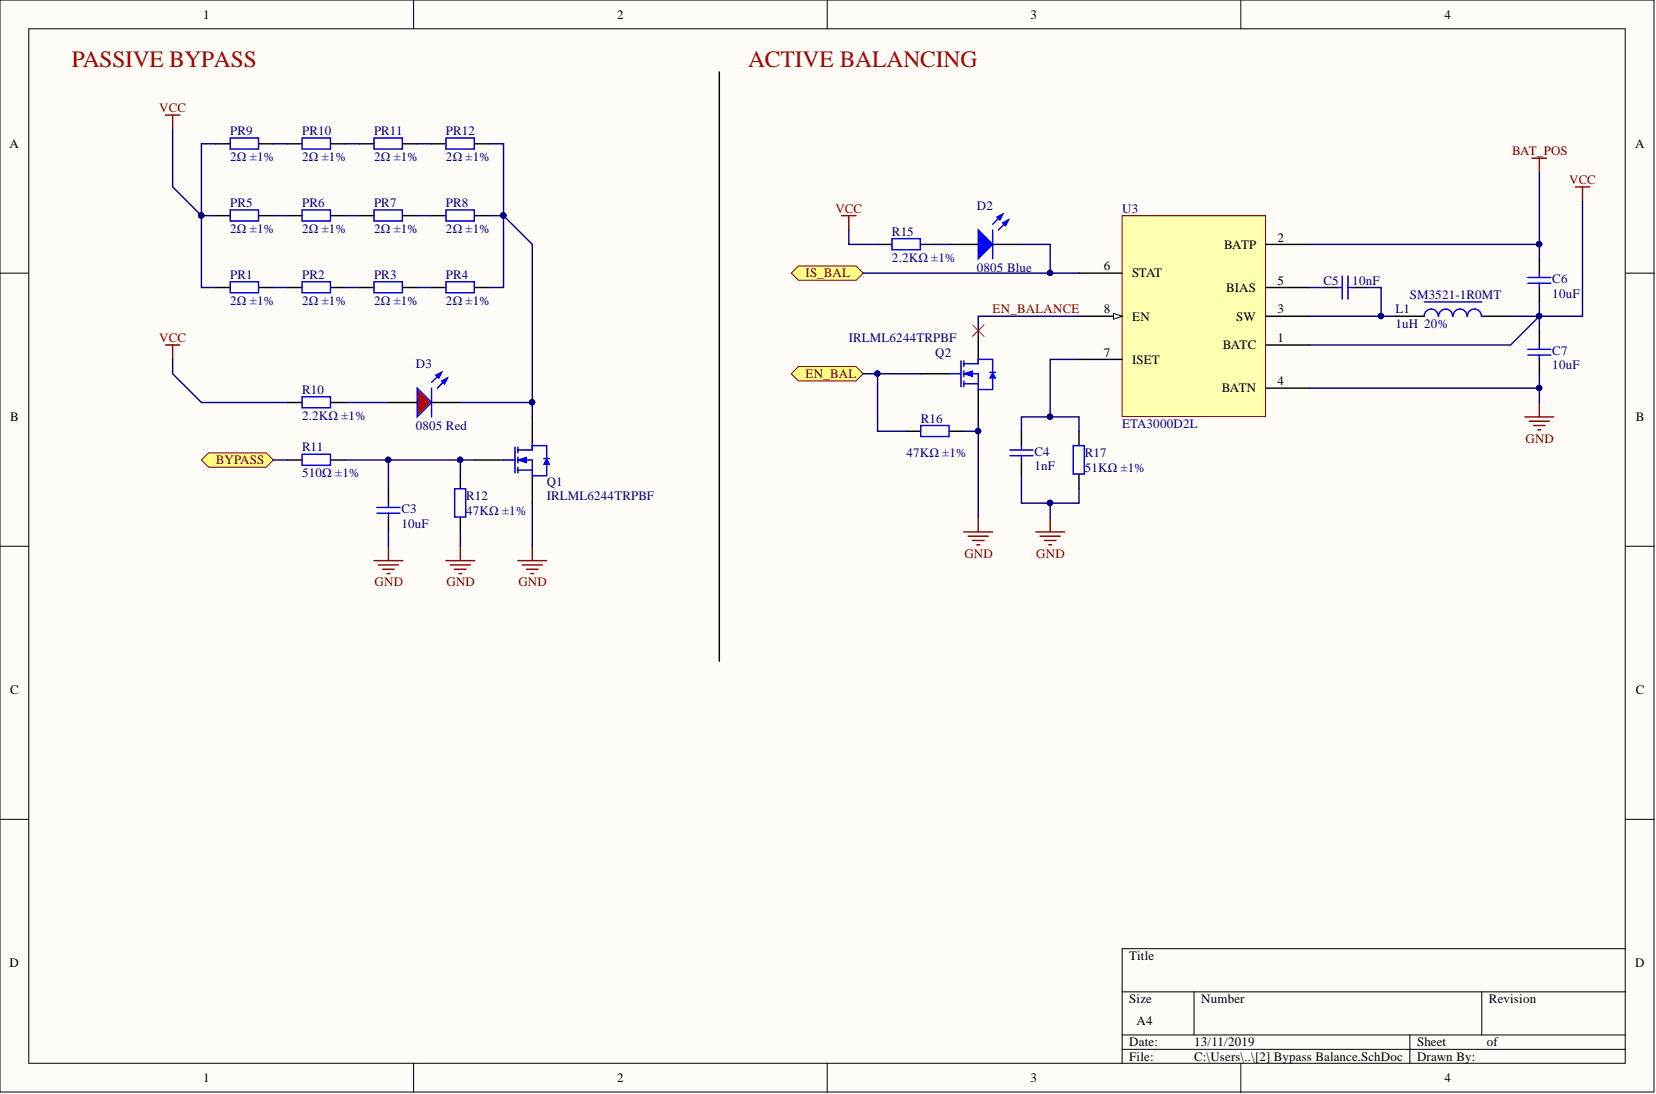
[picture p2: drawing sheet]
<svg xmlns="http://www.w3.org/2000/svg" width="292mm" height="193mm" viewBox="0 0 292 193" stroke-linecap="round" stroke-linejoin="round" font-family="sans-serif">
<defs><g id="words">
<g font-size="4.1" fill="#980000">
<text x="12.7" y="11.8">PASSIVE BYPASS</text>
<text x="132" y="11.8">ACTIVE BALANCING</text>
</g>
<g font-size="2.3">
<text x="35.9" y="3.3">1</text>
<text x="108.9" y="3.3">2</text>
<text x="181.8" y="3.3">3</text>
<text x="254.8" y="3.3">4</text>
<text x="1.7" y="26.1">A</text>
<text x="288.4" y="26.1">A</text>
<text x="194.7" y="47.7">6</text>
<text x="215.9" y="43.9">BATP</text>
<text x="225.3" y="42.6">2</text>
<text x="199.7" y="48.9">STAT</text>
<text x="216.3" y="51.5">BIAS</text>
<text x="225.3" y="50.2">5</text>
<text x="194.7" y="55.3">8</text>
<text x="199.7" y="56.5">EN</text>
<text x="218.1" y="56.5">SW</text>
<text x="225.3" y="55.3">3</text>
<text x="194.7" y="62.9">7</text>
<text x="199.7" y="64.2">ISET</text>
<text x="215.7" y="61.6">BATC</text>
<text x="225.3" y="60.4">1</text>
<text x="215.5" y="69.2">BATN</text>
<text x="225.3" y="68">4</text>
<text x="1.8" y="74.3">B</text>
<text x="288.5" y="74.3">B</text>
<text x="1.8" y="122.5">C</text>
<text x="288.5" y="122.5">C</text>
<text x="1.7" y="170.6">D</text>
<text x="199.2" y="169.4">Title</text>
<text x="288.4" y="170.6">D</text>
<text x="199.2" y="177">Size</text>
<text x="211.9" y="177">Number</text>
<text x="262.6" y="177">Revision</text>
<text x="199.2" y="184.6">Date:</text>
<text x="200.5" y="180.8">A4</text>
<text x="210.6" y="184.6">13/11/2019</text>
<text x="250" y="184.6">Sheet</text>
<text x="262.2" y="184.6">of</text>
<text x="35.9" y="190.9">1</text>
<text x="108.9" y="190.9">2</text>
<text x="181.8" y="190.9">3</text>
<text x="199.2" y="187.1">File:</text>
<text x="210.6" y="187.1">C:\Users\..\[2] Bypass Balance.SchDoc</text>
<text x="250" y="187.1">Drawn By:</text>
<text x="254.8" y="190.9">4</text>
</g>
<g font-size="2.3" fill="#800000">
<text x="28.1" y="19.8">VCC</text>
<text x="266.7" y="27.4">BAT_POS</text>
<text x="276.8" y="32.5">VCC</text>
<text x="147.3" y="37.5">VCC</text>
<text x="142.1" y="48.9">IS_BAL</text>
<text x="175.1" y="55.3">EN_BALANCE</text>
<text x="28.1" y="60.4">VCC</text>
<text x="142.1" y="66.7">EN_BAL</text>
<text x="38.1" y="81.9">BYPASS</text>
<text x="269.1" y="78.1">GND</text>
<text x="170.1" y="98.4">GND</text>
<text x="182.8" y="98.4">GND</text>
<text x="66.1" y="103.5">GND</text>
<text x="78.7" y="103.5">GND</text>
<text x="91.4" y="103.5">GND</text>
</g>
<g font-size="2.3" fill="#000080">
<text x="40.6" y="23.8">PR9</text>
<text x="53.3" y="23.8">PR10</text>
<text x="66" y="23.8">PR11</text>
<text x="78.7" y="23.8">PR12</text>
<text x="40.6" y="28.4">2Ω ±1%</text>
<text x="53.3" y="28.4">2Ω ±1%</text>
<text x="66" y="28.4">2Ω ±1%</text>
<text x="78.7" y="28.4">2Ω ±1%</text>
<text x="40.6" y="36.5">PR5</text>
<text x="40.6" y="41.1">2Ω ±1%</text>
<text x="53.3" y="36.5">PR6</text>
<text x="53.3" y="41.1">2Ω ±1%</text>
<text x="66" y="36.5">PR7</text>
<text x="66" y="41.1">2Ω ±1%</text>
<text x="78.7" y="36.5">PR8</text>
<text x="78.7" y="41.1">2Ω ±1%</text>
<text x="157.3" y="41.6">R15</text>
<text x="172.3" y="37">D2</text>
<text x="197.9" y="37.5">U3</text>
<text x="157.3" y="46.2">2.2KΩ ±1%</text>
<text x="172.3" y="47.9">0805 Blue</text>
<text x="40.6" y="49.2">PR1</text>
<text x="40.6" y="53.8">2Ω ±1%</text>
<text x="53.3" y="49.2">PR2</text>
<text x="53.3" y="53.8">2Ω ±1%</text>
<text x="66" y="49.2">PR3</text>
<text x="66" y="53.8">2Ω ±1%</text>
<text x="78.7" y="49.2">PR4</text>
<text x="78.7" y="53.8">2Ω ±1%</text>
<text x="233.5" y="50.2">C5</text>
<text x="238.5" y="50.2">10nF</text>
<text x="248.7" y="52.7">SM3521-1R0MT</text>
<text x="273.8" y="50">C6</text>
<text x="273.8" y="52.5">10uF</text>
<text x="246.1" y="57.8">1uH 20%</text>
<text x="246.1" y="55.3">L1</text>
<text x="73.3" y="64.9">D3</text>
<text x="149.7" y="60.4">IRLML6244TRPBF</text>
<text x="164.9" y="62.9">Q2</text>
<text x="273.8" y="62.6">C7</text>
<text x="273.8" y="65.2">10uF</text>
<text x="53.3" y="69.5">R10</text>
<text x="53.3" y="74">2.2KΩ ±1%</text>
<text x="73.3" y="75.8">0805 Red</text>
<text x="162.4" y="74.5">R16</text>
<text x="197.9" y="75.6">ETA3000D2L</text>
<text x="53.3" y="79.6">R11</text>
<text x="159.9" y="80.6">47KΩ ±1%</text>
<text x="182.5" y="80.4">C4</text>
<text x="182.5" y="82.9">1nF</text>
<text x="191.3" y="80.6">R17</text>
<text x="191.3" y="83.2">51KΩ ±1%</text>
<text x="53.3" y="84.2">510Ω ±1%</text>
<text x="82.2" y="88.2">R12</text>
<text x="96.4" y="85.7">Q1</text>
<text x="96.4" y="88.2">IRLML6244TRPBF</text>
<text x="70.8" y="90.5">C3</text>
<text x="70.8" y="93.1">10uF</text>
<text x="82.2" y="90.8">47KΩ ±1%</text>
</g>
</g></defs>
<g fill="#fffcf8" stroke="#000" stroke-width=".18">
<path d="M0 0h291.7v192.6h-291.7z"/>
<path d="M5.1 5.1h281.6v182.5h-281.6z"/>
</g>
<g fill="none" stroke="#000" stroke-width=".18">
<path d="M73 0v5.1M145.9 0v5.1M218.9 0v5.1M0 48.2h5.1M286.7 48.2h5.1M0 96.4h5.1M286.7 96.4h5.1M0 144.5h5.1M286.7 144.5h5.1M197.9 174.9h88.8M210.6 174.9v7.7M261.4 174.9v7.7"/>
<path d="M286.7 167.3h-88.8v20.3M73 187.6v5.1M145.9 187.6v5.1M197.9 182.6h88.8M197.9 185.1h88.8M218.9 187.6v5.1M248.7 182.6v5"/>
</g>
<g fill="none" stroke="#000" stroke-width=".25">
<path d="M38.1 38h2.5M38.1 25.4h2.5M45.7 38h2.5M45.7 25.4h2.5M50.8 38h2.5M50.8 25.4h2.5M58.4 38h2.5M58.4 25.4h2.5M63.4 38h2.6M63.4 25.4h2.6M71.1 38h2.5M71.1 25.4h2.5"/>
<path d="M76.1 38h2.6M76.1 25.4h2.6M83.7 38h2.6M83.7 25.4h2.6M38.1 50.7h2.5M45.7 50.7h2.5M50.8 50.7h2.5M58.4 50.7h2.5M63.4 50.7h2.6M71.1 50.7h2.5M76.1 50.7h2.6M83.7 50.7h2.6"/>
<path d="M93.9 73.5v5.1M81.2 83.7v2.5M81.2 91.3v2.5M83.7 81.1h5.1M93.9 83.7v5"/>
</g>
<g fill="none" stroke="#00f" stroke-width=".25">
<path d="M40.6 37h5v2h-5zM40.6 24.3h5v2h-5zM53.3 37h5v2h-5zM53.3 24.3h5v2h-5zM66 37h5v2h-5zM66 24.3h5v2h-5zM78.7 37h5v2h-5zM78.7 24.3h5v2h-5zM40.6 49.7h5v2h-5zM53.3 49.7h5v2h-5zM66 49.7h5v2h-5zM78.7 49.7h5v2h-5z"/>
<path d="M90.8 78.9v4.5M91.4 79.4h2.5M91.4 78.9v1M80.2 86.2h1.9v5h-1.9zM88.8 81.1h2M91.4 81.1h2.5v2.6M91.4 82.9h2.5M91.4 80.6v1M91.4 82.4v1"/>
</g>
<path d="M29.2 20.3h2.5M30.5 20.3v2.5M91.4 98.9h5M92.1 99.6h3.6M93.9 96.4v2.5M92.9 100.4h2M93.6 101.2h.5" fill="none" stroke="#800000" stroke-width=".25"/>
<path d="M91.4 81.1l1.5-.5v1z" fill="#00f"/>
<path d="M91.4 81.1l1.5-.5v1z" fill="none" stroke="#00f" stroke-width=".18"/>
<path d="M93.9 78.6v.8" fill="none" stroke="#00f" stroke-width=".25"/>
<path d="M96.4 80.9l.5 1h-1z" fill="#00f"/>
<path d="M96.4 80.9l.5 1h-1z" fill="none" stroke="#00f" stroke-width=".18"/>
<path d="M93.9 78.6h2.5v2.3M53.3 80.1h5v2h-5zM66.5 89.5h4M66.5 90.5h4M68.5 88.7v.8M68.5 90.5v.8M95.9 80.9h1M96.4 81.9v2h-2.5" fill="none" stroke="#00f" stroke-width=".25"/>
<path d="M66 98.9h5.1M66.7 99.6h3.6M68.5 96.4v2.5M78.7 98.9h5M79.4 99.6h3.6M81.2 96.4v2.5M67.5 100.4h2M68.3 101.2h.5M80.2 100.4h2M80.9 101.2h.6" fill="none" stroke="#800000" stroke-width=".25"/>
<path d="M50.8 81.1h2.5M58.4 81.1h2.5M68.5 86.2v2.5M68.5 91.3v2.5" fill="none" stroke="#000" stroke-width=".25"/>
<path d="M35.5 81.1l1.3-1.2h10.1l1.3 1.2-1.3 1.3h-10.1z" fill-rule="evenodd" fill="#ffff80" stroke="#800000" stroke-width=".18"/>
<path d="M271.5 45.6v2.6M271.5 50.7v2.6M271.5 58.3v2.6M271.5 63.4v2.5" fill="none" stroke="#000" stroke-width=".25"/>
<path d="M269.5 48.9h4.1M269.5 50h4.1M271.5 48.2v.7M271.5 50v.7M269.5 61.6h4.1M269.5 62.6h4.1M271.5 60.9v.7M271.5 62.6v.8" fill="none" stroke="#00f" stroke-width=".25"/>
<path d="M139.6 65.9l1.2-1.2h10.2l1.3 1.2-1.3 1.3h-10.2z" fill-rule="evenodd" fill="#ffff80" stroke="#800000" stroke-width=".18"/>
<path d="M277.9 33h2.5M279.1 33v2.5M269 73.5h5.1M269.7 74.3h3.6M270.5 75.1h2M271.3 75.8h.5M271.5 71v2.5" fill="none" stroke="#800000" stroke-width=".25"/>
<path d="M233.5 50.7h2.5M238.5 50.7h2.6" fill="none" stroke="#000" stroke-width=".25"/>
<path d="M236 50.7h.8M236.8 48.7v4M237.8 48.7v4M237.8 50.7h.7" fill="none" stroke="#00f" stroke-width=".25"/>
<path d="M139.6 48.2l1.2-1.3h10.2l1.3 1.3-1.3 1.2h-10.2z" fill-rule="evenodd" fill="#ffff80" stroke="#800000" stroke-width=".18"/>
<path d="M197.9 38h25.3v35.5h-25.3z" fill="#ffffb0" stroke="#800000" stroke-width=".18"/>
<path d="M190.3 55.8h7.6M190.3 48.2h7.6M223.3 43.1h7.6M223.3 55.8h7.6M223.3 50.7h7.6M190.3 63.4h7.6M223.3 60.9h7.6M223.3 68.5h7.6" fill="none" stroke="#000" stroke-width=".25"/>
<path d="M196.4 55.3l1.5 .5-1.5 .5z" fill="#fffcf8"/>
<path d="M196.4 55.3l1.5 .5-1.5 .5z" fill="none" stroke="#000" stroke-width=".18"/>
<path d="M172.6 58.3v5.1M162.4 65.9h5.1M172.6 68.5v5" fill="none" stroke="#000" stroke-width=".25"/>
<path d="M167.5 65.9h2M169.5 63.6v4.6M170 64.2h2.6M170 65.9h2.6v2.6M170 67.7h2.6M170 63.6v1.1M170 65.4v1M170 67.2v1" fill="none" stroke="#00f" stroke-width=".25"/>
<path d="M170 65.9l1.5-.5v1z" fill="#00f"/>
<path d="M170 65.9l1.5-.5v1z" fill="none" stroke="#00f" stroke-width=".18"/>
<path d="M172.6 63.4v.8" fill="none" stroke="#00f" stroke-width=".25"/>
<path d="M175.1 65.7l.5 1h-1z" fill="#00f"/>
<path d="M175.1 65.7l.5 1h-1z" fill="none" stroke="#00f" stroke-width=".18"/>
<path d="M53.3 70h5v1.9h-5zM162.4 75.1h5v1.9h-5zM172.6 63.4h2.5v2.3M174.6 65.7h1M175.1 66.7v2h-2.5M178.1 79.4h4.1M180.2 78.6v.8M189.3 78.6h2v5h-2zM178.1 80.4h4.1M180.2 80.4v.7" fill="none" stroke="#00f" stroke-width=".25"/>
<path d="M270.3 27.9h2.5M271.5 27.9v2.5M170 93.8h5.1M170.8 94.6h3.5M171.5 95.3h2.1M172.3 96.1h.5M172.6 91.3v2.5M182.7 93.8h5.1M183.5 94.6h3.5M184.2 95.3h2.1M185 96.1h.5M185.2 91.3v2.5" fill="none" stroke="#800000" stroke-width=".25"/>
<path d="M50.8 71h2.5M58.4 71h2.5M68.5 71h5.1M76.1 71h5.1M159.9 76.1h2.5M167.5 76.1h2.5M180.2 76.1v2.5M190.3 76.1v2.5M180.2 81.1v2.6M190.3 83.7v2.5" fill="none" stroke="#000" stroke-width=".25"/>
<path d="M73.6 68.5l2.5 2.5-2.5 2.5z" fill="#f00"/>
<path d="M73.6 68.5l2.5 2.5-2.5 2.5zM77.9 65.7l-1.8 1.7M78.9 66.7l-1.8 1.8" fill="none" stroke="#00f" stroke-width=".25"/>
<path d="M77.9 67.2l1-.5-.5 1z" fill="#00f"/>
<path d="M77.9 67.2l1-.5-.5 1z" fill="none" stroke="#00f" stroke-width=".25"/>
<path d="M76.9 66.2l1-.5-.5 1z" fill="#00f"/>
<path d="M76.1 68.5v5M76.9 66.2l1-.5-.5 1z" fill="none" stroke="#00f" stroke-width=".25"/>
<path d="M29.2 60.9h2.5M30.5 60.9v2.5" fill="none" stroke="#800000" stroke-width=".25"/>
<path d="M167.5 43.1h5.1M175.1 43.1h5.1" fill="none" stroke="#000" stroke-width=".25"/>
<path d="M172.6 40.6l2.5 2.5-2.5 2.5z" fill="#00f"/>
<path d="M176.9 37.8l-1.8 1.8M177.9 38.8l-1.8 1.8M172.6 40.6l2.5 2.5-2.5 2.5z" fill="none" stroke="#00f" stroke-width=".25"/>
<path d="M176.9 39.3l1-.5-.5 1z" fill="#00f"/>
<path d="M176.9 39.3l1-.5-.5 1z" fill="none" stroke="#00f" stroke-width=".25"/>
<path d="M175.9 38.3l1-.5-.5 1z" fill="#00f"/>
<path d="M175.9 38.3l1-.5-.5 1zM157.3 42.1h5v1.9h-5zM175.1 40.6v5M251.2 53.3h10.2M253.7 55.8a1.23 1.23 0 0 0-1.2-1.3 1.23 1.23 0 0 0-1.3 1.3M256.2 55.8a1.23 1.23 0 0 0-1.2-1.3 1.23 1.23 0 0 0-1.2 1.3M258.8 55.8a1.23 1.23 0 0 0-1.3-1.3 1.23 1.23 0 0 0-1.2 1.3M261.3 55.8a1.23 1.23 0 0 0-1.2-1.3 1.23 1.23 0 0 0-1.3 1.3" fill="none" stroke="#00f" stroke-width=".25"/>
<path d="M126.9 12.7v103.9M154.8 43.1h2.5M162.4 43.1h2.5M246.1 55.8h5.1M261.4 55.8h5" fill="none" stroke="#000" stroke-width=".25"/>
<path d="M148.4 38h2.6M149.7 38v2.6" fill="none" stroke="#800000" stroke-width=".25"/>
<path d="M171.5 57.3l2.1 2M173.6 57.3l-2.1 2" fill="none" stroke="#f00" stroke-width=".18"/>
<g fill="none" stroke="#000080" stroke-width=".25">
<path d="M30.5 22.8v10.2l5 5v-12.6h2.6M38.1 38h-2.6v12.7h2.6M48.2 38h2.6M48.2 25.4h2.6M60.9 38h2.5M60.9 25.4h2.5M73.6 38h2.5M73.6 25.4h2.5M86.3 38h2.5v12.7h-2.5M86.3 25.4h2.5v12.6l5.1 5.1v30.4M271.5 30.4v15.2M279.1 35.5v20.3h-7.6v2.5"/>
<path d="M48.2 50.7h2.6M60.9 50.7h2.5M73.6 50.7h2.5M149.7 40.6v2.5h5.1M152.3 48.2h38M164.9 43.1h2.6M180.2 43.1h5v5.1M190.3 55.8h-17.7v2.5M230.9 50.7h2.6M230.9 55.8h12.7M230.9 43.1h40.6M241.1 50.7h2.5v5.1h2.5"/>
<path d="M266.4 55.8h5.1M271.5 55.8l-5.1 5.1h-35.5M271.5 53.3v2.5M30.5 63.4v2.5l5 5.1h15.3M60.9 71h7.6M81.2 71h12.7M152.3 65.9h10.1M154.8 65.9v10.2h5.1M170 76.1h2.6M172.6 73.5v17.8M185.2 73.5h5.1v2.6M190.3 63.4h-5.1v10.1h-5v2.6"/>
<path d="M230.9 68.5h40.6M271.5 65.9v5.1M48.2 81.1h2.6M60.9 81.1h22.8M68.5 81.1v5.1M68.5 93.8v2.6M81.2 81.1v2.6M81.2 93.8v2.6M93.9 88.7v7.7M180.2 83.7v5h5v2.6M190.3 86.2v2.5h-5.1"/>
</g>
<g fill="#000080" stroke="#000080" stroke-width=".18">
<circle cx="35.5" cy="38" r=".47"/>
<circle cx="88.8" cy="38" r=".47"/>
<circle cx="81.2" cy="81.1" r=".47"/>
<circle cx="68.5" cy="81.1" r=".47"/>
<circle cx="271.5" cy="55.7" r=".47"/>
<circle cx="243.6" cy="55.7" r=".47"/>
<circle cx="271.5" cy="43.1" r=".47"/>
<circle cx="271.5" cy="68.4" r=".47"/>
<circle cx="154.8" cy="65.9" r=".47"/>
<circle cx="172.5" cy="76" r=".47"/>
<circle cx="185.2" cy="88.7" r=".47"/>
<circle cx="185.2" cy="73.5" r=".47"/>
<circle cx="93.9" cy="71" r=".47"/>
<circle cx="185.2" cy="48.1" r=".47"/>
</g>
<use href="#words"/>
</svg>
